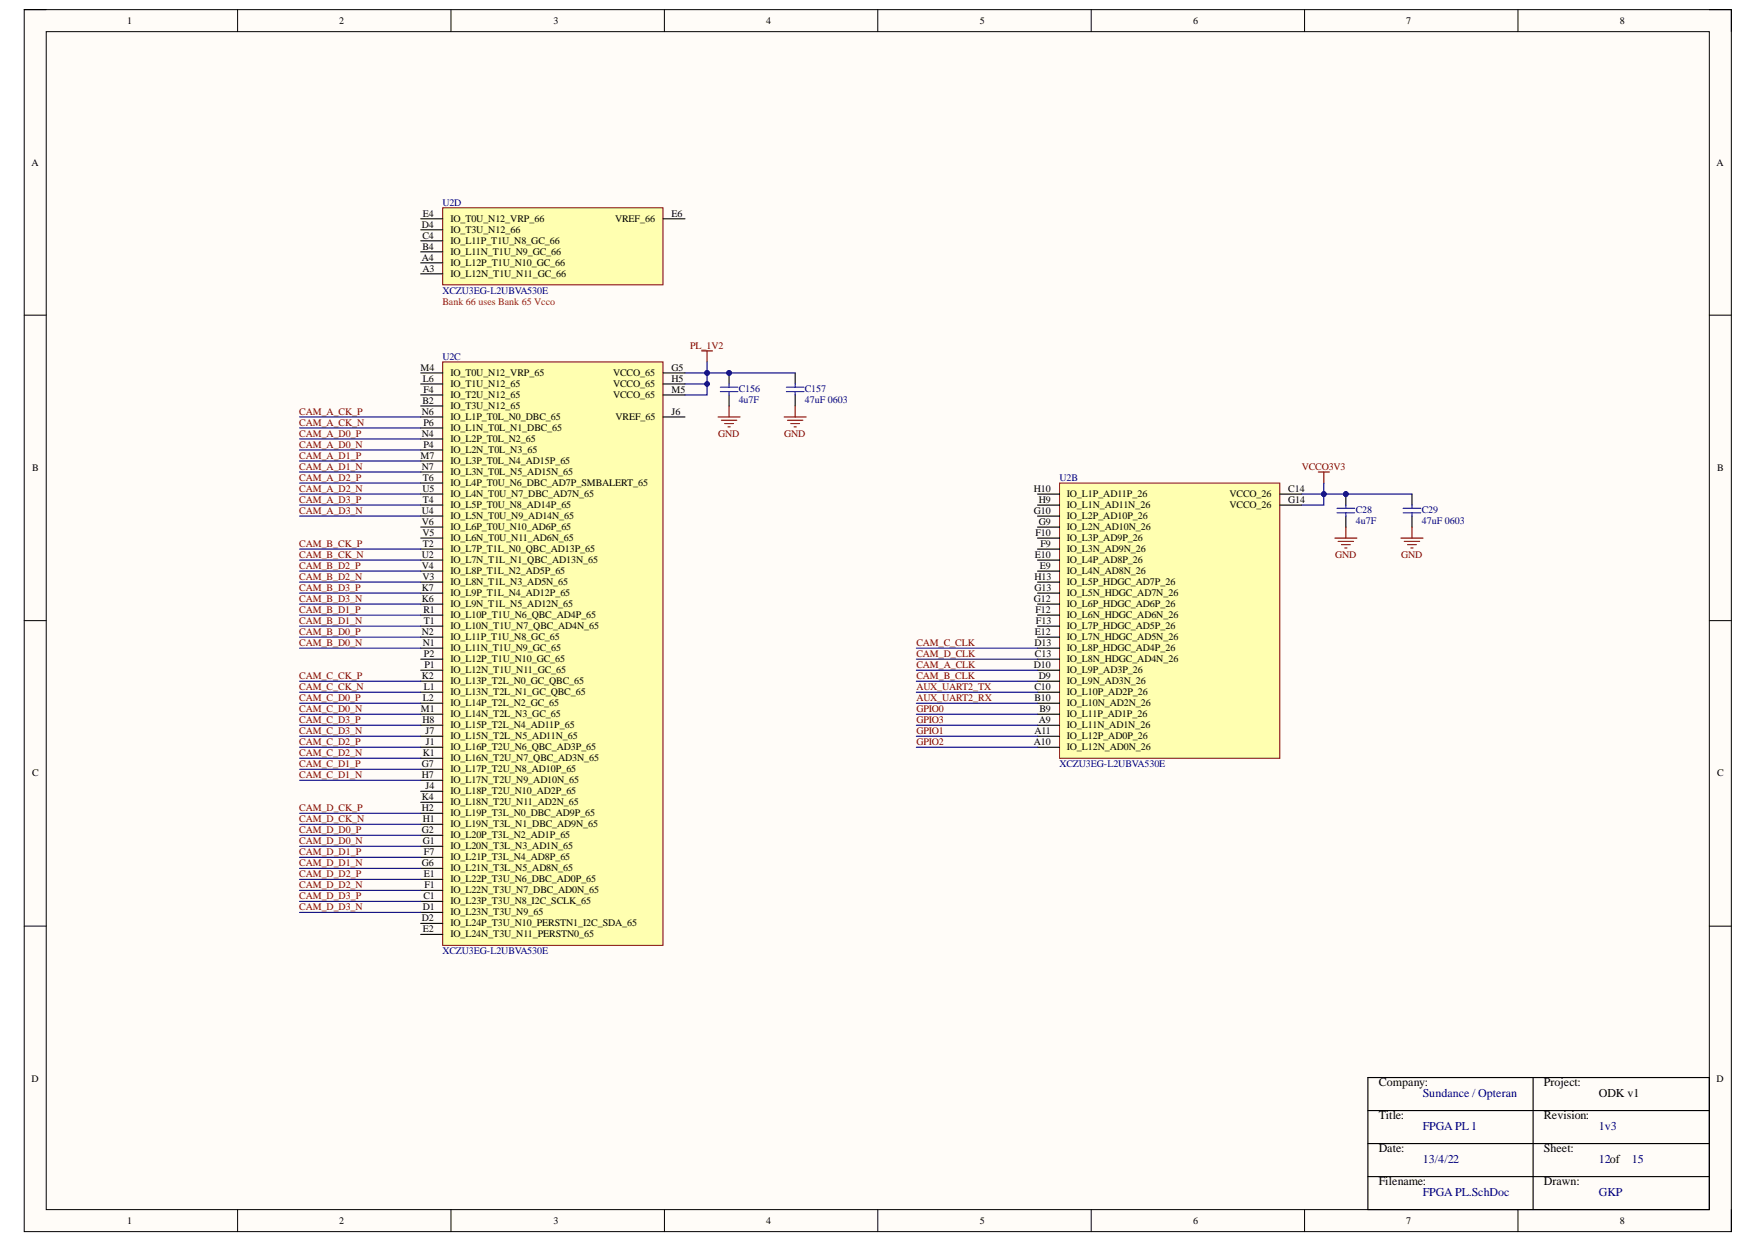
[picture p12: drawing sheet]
<svg xmlns="http://www.w3.org/2000/svg" width="297mm" height="210mm" viewBox="0 0 297 210" stroke-linecap="round" stroke-linejoin="round" font-family="sans-serif">
<defs><g id="words">
<g font-size="2">
<text x="233.1" y="183.5">Company:</text>
<text x="261" y="183.5">Project:</text>
<text x="270.3" y="185.3">ODK v1</text>
<text x="233.1" y="189">Title:</text>
<text x="261" y="189">Revision:</text>
<text x="233.1" y="194.7">Date:</text>
<text x="261" y="194.7">Sheet:</text>
<text x="233.1" y="200.3">Filename:</text>
<text x="261" y="200.3">Drawn:</text>
</g>
<g font-size="2" fill="#000080">
<text x="240.5" y="185.3">Sundance / Opteran</text>
<text x="240.5" y="191">FPGA PL 1</text>
<text x="270.3" y="191">1v3</text>
<text x="240.5" y="196.6">13/4/22</text>
<text x="270.3" y="196.6">12of</text>
<text x="275.9" y="196.6">15</text>
<text x="240.5" y="202.1">FPGA PL.SchDoc</text>
<text x="270.3" y="202.1">GKP</text>
</g>
<g font-size="1.7">
<text x="21.5" y="4.1">1</text>
<text x="57.4" y="4.1">2</text>
<text x="93.6" y="4.1">3</text>
<text x="129.5" y="4.1">4</text>
<text x="165.7" y="4.1">5</text>
<text x="201.7" y="4.1">6</text>
<text x="237.7" y="4.1">7</text>
<text x="273.9" y="4.1">8</text>
<text x="5.3" y="28">A</text>
<text x="290.2" y="28">A</text>
<text x="71.3" y="38.5">D4</text>
<text x="71.4" y="40.3">C4</text>
<text x="71.5" y="36.6">E4</text>
<text x="76.1" y="37.5">IO_T0U_N12_VRP_66</text>
<text x="76.1" y="39.4">IO_T3U_N12_66</text>
<text x="76.1" y="41.3">IO_L11P_T1U_N8_GC_66</text>
<text x="104" y="37.5">VREF_66</text>
<text x="113.5" y="36.6">E6</text>
<text x="71.3" y="44.1">A4</text>
<text x="71.4" y="42.2">B4</text>
<text x="71.4" y="45.9">A3</text>
<text x="76.1" y="43.1">IO_L11N_T1U_N9_GC_66</text>
<text x="76.1" y="46.8">IO_L12N_T1U_N11_GC_66</text>
<text x="76.1" y="45">IO_L12P_T1U_N10_GC_66</text>
<text x="71.1" y="62.6">M4</text>
<text x="71.5" y="64.5">L6</text>
<text x="76.1" y="63.6">IO_T0U_N12_VRP_65</text>
<text x="76.1" y="65.4">IO_T1U_N12_65</text>
<text x="103.6" y="63.6">VCCO_65</text>
<text x="103.6" y="65.4">VCCO_65</text>
<text x="113.5" y="62.6">G5</text>
<text x="113.5" y="64.5">H5</text>
<text x="71.3" y="70.1">N6</text>
<text x="71.4" y="68.2">B2</text>
<text x="71.6" y="66.4">F4</text>
<text x="71.6" y="71.9">P6</text>
<text x="76.1" y="67.3">IO_T2U_N12_65</text>
<text x="76.1" y="69.2">IO_T3U_N12_65</text>
<text x="76.1" y="71">IO_L1P_T0L_N0_DBC_65</text>
<text x="103.6" y="67.3">VCCO_65</text>
<text x="104.1" y="71">VREF_65</text>
<text x="113.5" y="70.1">J6</text>
<text x="113.5" y="66.4">M5</text>
<text x="71.1" y="77.5">M7</text>
<text x="71.3" y="73.8">N4</text>
<text x="71.6" y="75.7">P4</text>
<text x="76.1" y="72.9">IO_L1N_T0L_N1_DBC_65</text>
<text x="76.1" y="76.6">IO_L2N_T0L_N3_65</text>
<text x="76.1" y="74.7">IO_L2P_T0L_N2_65</text>
<text x="5.4" y="79.6">B</text>
<text x="71.3" y="79.4">N7</text>
<text x="71.4" y="83.1">U5</text>
<text x="71.5" y="81.2">T6</text>
<text x="76.1" y="80.3">IO_L3N_T0L_N5_AD15N_65</text>
<text x="76.1" y="78.5">IO_L3P_T0L_N4_AD15P_65</text>
<text x="76.1" y="82.2">IO_L4P_T0U_N6_DBC_AD7P_SMBALERT_65</text>
<text x="174.8" y="83.1">H10</text>
<text x="217.8" y="83.1">C14</text>
<text x="290.3" y="79.6">B</text>
<text x="71.3" y="86.8">U4</text>
<text x="71.3" y="88.7">V6</text>
<text x="71.5" y="85">T4</text>
<text x="76.1" y="84">IO_L4N_T0U_N7_DBC_AD7N_65</text>
<text x="76.1" y="87.8">IO_L5N_T0U_N9_AD14N_65</text>
<text x="76.1" y="85.9">IO_L5P_T0U_N8_AD14P_65</text>
<text x="76.1" y="89.6">IO_L6P_T0U_N10_AD6P_65</text>
<text x="174.8" y="86.8">G10</text>
<text x="175.6" y="85">H9</text>
<text x="175.6" y="88.7">G9</text>
<text x="180.4" y="85.9">IO_L1N_AD11N_26</text>
<text x="180.4" y="84">IO_L1P_AD11P_26</text>
<text x="180.4" y="89.6">IO_L2N_AD10N_26</text>
<text x="180.4" y="87.8">IO_L2P_AD10P_26</text>
<text x="207.9" y="84">VCCO_26</text>
<text x="207.9" y="85.9">VCCO_26</text>
<text x="217.8" y="85">G14</text>
<text x="71.3" y="94.3">U2</text>
<text x="71.4" y="90.5">V5</text>
<text x="71.5" y="92.4">T2</text>
<text x="76.1" y="91.5">IO_L6N_T0U_N11_AD6N_65</text>
<text x="76.1" y="95.2">IO_L7N_T1L_N1_QBC_AD13N_65</text>
<text x="76.1" y="93.3">IO_L7P_T1L_N0_QBC_AD13P_65</text>
<text x="175" y="94.3">E10</text>
<text x="175.1" y="90.5">F10</text>
<text x="175.9" y="92.4">F9</text>
<text x="180.4" y="93.3">IO_L3N_AD9N_26</text>
<text x="180.4" y="91.5">IO_L3P_AD9P_26</text>
<text x="180.4" y="95.2">IO_L4P_AD8P_26</text>
<text x="71.3" y="96.1">V4</text>
<text x="71.3" y="101.7">K6</text>
<text x="71.3" y="99.8">K7</text>
<text x="71.4" y="98">V3</text>
<text x="76.1" y="98.9">IO_L8N_T1L_N3_AD5N_65</text>
<text x="76.1" y="97.1">IO_L8P_T1L_N2_AD5P_65</text>
<text x="76.1" y="100.8">IO_L9P_T1L_N4_AD12P_65</text>
<text x="174.8" y="101.7">G12</text>
<text x="174.9" y="99.8">G13</text>
<text x="174.9" y="98">H13</text>
<text x="175.8" y="96.1">E9</text>
<text x="180.4" y="97.1">IO_L4N_AD8N_26</text>
<text x="180.4" y="100.8">IO_L5N_HDGC_AD7N_26</text>
<text x="180.4" y="98.9">IO_L5P_HDGC_AD7P_26</text>
<text x="71.3" y="107.3">N2</text>
<text x="71.6" y="103.6">R1</text>
<text x="71.7" y="105.4">T1</text>
<text x="76.1" y="102.6">IO_L9N_T1L_N5_AD12N_65</text>
<text x="76.1" y="106.4">IO_L10N_T1U_N7_QBC_AD4N_65</text>
<text x="76.1" y="104.5">IO_L10P_T1U_N6_QBC_AD4P_65</text>
<text x="175" y="107.3">E12</text>
<text x="175.1" y="103.6">F12</text>
<text x="175.1" y="105.4">F13</text>
<text x="180.4" y="104.5">IO_L6N_HDGC_AD6N_26</text>
<text x="180.4" y="102.6">IO_L6P_HDGC_AD6P_26</text>
<text x="180.4" y="106.4">IO_L7P_HDGC_AD5P_26</text>
<text x="71.5" y="109.1">N1</text>
<text x="71.7" y="111">P2</text>
<text x="71.7" y="112.9">P1</text>
<text x="76.1" y="110.1">IO_L11N_T1U_N9_GC_65</text>
<text x="76.1" y="108.2">IO_L11P_T1U_N8_GC_65</text>
<text x="76.1" y="113.8">IO_L12N_T1U_N11_GC_65</text>
<text x="76.1" y="111.9">IO_L12P_T1U_N10_GC_65</text>
<text x="174.8" y="112.9">D10</text>
<text x="174.9" y="109.1">D13</text>
<text x="175" y="111">C13</text>
<text x="180.4" y="108.2">IO_L7N_HDGC_AD5N_26</text>
<text x="180.4" y="111.9">IO_L8N_HDGC_AD4N_26</text>
<text x="180.4" y="110.1">IO_L8P_HDGC_AD4P_26</text>
<text x="180.4" y="113.8">IO_L9P_AD3P_26</text>
<text x="71.3" y="114.7">K2</text>
<text x="71.5" y="118.4">L2</text>
<text x="71.7" y="116.6">L1</text>
<text x="76.1" y="117.5">IO_L13N_T2L_N1_GC_QBC_65</text>
<text x="76.1" y="115.7">IO_L13P_T2L_N0_GC_QBC_65</text>
<text x="76.1" y="119.4">IO_L14P_T2L_N2_GC_65</text>
<text x="174.9" y="118.4">B10</text>
<text x="174.9" y="116.6">C10</text>
<text x="175.6" y="114.7">D9</text>
<text x="180.4" y="115.7">IO_L9N_AD3N_26</text>
<text x="180.4" y="119.4">IO_L10N_AD2N_26</text>
<text x="180.4" y="117.5">IO_L10P_AD2P_26</text>
<text x="71.2" y="120.3">M1</text>
<text x="71.4" y="122.2">H8</text>
<text x="71.9" y="124">J7</text>
<text x="72" y="125.9">J1</text>
<text x="76.1" y="121.2">IO_L14N_T2L_N3_GC_65</text>
<text x="76.1" y="125">IO_L15N_T2L_N5_AD11N_65</text>
<text x="76.1" y="123.1">IO_L15P_T2L_N4_AD11P_65</text>
<text x="174.8" y="125.9">A10</text>
<text x="174.9" y="124">A11</text>
<text x="175.6" y="122.2">A9</text>
<text x="175.7" y="120.3">B9</text>
<text x="180.4" y="123.1">IO_L11N_AD1N_26</text>
<text x="180.4" y="121.2">IO_L11P_AD1P_26</text>
<text x="180.4" y="125">IO_L12P_AD0P_26</text>
<text x="5.4" y="131.2">C</text>
<text x="71.3" y="131.5">H7</text>
<text x="71.3" y="129.6">G7</text>
<text x="71.5" y="127.7">K1</text>
<text x="76.1" y="128.7">IO_L16N_T2U_N7_QBC_AD3N_65</text>
<text x="76.1" y="126.8">IO_L16P_T2U_N6_QBC_AD3P_65</text>
<text x="76.1" y="130.5">IO_L17P_T2U_N8_AD10P_65</text>
<text x="180.4" y="126.8">IO_L12N_AD0N_26</text>
<text x="290.3" y="131.2">C</text>
<text x="71.3" y="135.2">K4</text>
<text x="71.3" y="137">H2</text>
<text x="71.9" y="133.3">J4</text>
<text x="76.1" y="132.4">IO_L17N_T2U_N9_AD10N_65</text>
<text x="76.1" y="136.1">IO_L18N_T2U_N11_AD2N_65</text>
<text x="76.1" y="134.3">IO_L18P_T2U_N10_AD2P_65</text>
<text x="76.1" y="138">IO_L19P_T3L_N0_DBC_AD9P_65</text>
<text x="71.3" y="140.8">G2</text>
<text x="71.5" y="138.9">H1</text>
<text x="71.5" y="142.6">G1</text>
<text x="76.1" y="139.8">IO_L19N_T3L_N1_DBC_AD9N_65</text>
<text x="76.1" y="143.6">IO_L20N_T3L_N3_AD1N_65</text>
<text x="76.1" y="141.7">IO_L20P_T3L_N2_AD1P_65</text>
<text x="71.3" y="146.3">G6</text>
<text x="71.7" y="144.5">F7</text>
<text x="71.7" y="148.2">E1</text>
<text x="76.1" y="147.3">IO_L21N_T3L_N5_AD8N_65</text>
<text x="76.1" y="145.4">IO_L21P_T3L_N4_AD8P_65</text>
<text x="76.1" y="149.1">IO_L22P_T3U_N6_DBC_AD0P_65</text>
<text x="71.3" y="155.6">D2</text>
<text x="71.5" y="153.8">D1</text>
<text x="71.6" y="151.9">C1</text>
<text x="71.7" y="150.1">F1</text>
<text x="76.1" y="151">IO_L22N_T3U_N7_DBC_AD0N_65</text>
<text x="76.1" y="154.7">IO_L23N_T3U_N9_65</text>
<text x="76.1" y="152.9">IO_L23P_T3U_N8_I2C_SCLK_65</text>
<text x="71.5" y="157.5">E2</text>
<text x="76.1" y="158.4">IO_L24N_T3U_N11_PERSTN0_65</text>
<text x="76.1" y="156.6">IO_L24P_T3U_N10_PERSTN1_I2C_SDA_65</text>
<text x="5.3" y="182.9">D</text>
<text x="290.2" y="182.9">D</text>
<text x="21.5" y="206.8">1</text>
<text x="57.4" y="206.8">2</text>
<text x="93.6" y="206.8">3</text>
<text x="129.5" y="206.8">4</text>
<text x="165.7" y="206.8">5</text>
<text x="201.7" y="206.8">6</text>
<text x="237.7" y="206.8">7</text>
<text x="273.9" y="206.8">8</text>
</g>
<g font-size="1.7" fill="#000080">
<text x="74.8" y="34.8">U2D</text>
<text x="74.8" y="49.6">XCZU3EG-L2UBVA530E</text>
<text x="74.8" y="60.8">U2C</text>
<text x="124.9" y="66.2">C156</text>
<text x="124.9" y="68.1">4u7F</text>
<text x="136" y="66.2">C157</text>
<text x="136" y="68.1">47uF 0603</text>
<text x="179.1" y="81.2">U2B</text>
<text x="229.2" y="86.7">C28</text>
<text x="229.2" y="88.5">4u7F</text>
<text x="240.4" y="86.7">C29</text>
<text x="240.4" y="88.5">47uF 0603</text>
<text x="179.1" y="129.6">XCZU3EG-L2UBVA530E</text>
<text x="74.8" y="161.2">XCZU3EG-L2UBVA530E</text>
</g>
<text font-size="1.7" fill="#f00" x="74.8" y="51.5">Bank 66 uses Bank 65 Vcco</text>
<g font-size="1.7" fill="#800000">
<text x="116.7" y="58.9">PL_1V2</text>
<text x="50.6" y="71.9">CAM_A_CK_N</text>
<text x="50.6" y="70.1">CAM_A_CK_P</text>
<text x="50.6" y="75.7">CAM_A_D0_N</text>
<text x="50.6" y="73.8">CAM_A_D0_P</text>
<text x="50.6" y="77.5">CAM_A_D1_P</text>
<text x="121.4" y="73.8">GND</text>
<text x="132.6" y="73.8">GND</text>
<text x="50.6" y="83.1">CAM_A_D2_N</text>
<text x="50.6" y="81.2">CAM_A_D2_P</text>
<text x="50.6" y="79.4">CAM_A_D1_N</text>
<text x="220.1" y="79.4">VCCO3V3</text>
<text x="50.6" y="86.8">CAM_A_D3_N</text>
<text x="50.6" y="85">CAM_A_D3_P</text>
<text x="50.6" y="94.3">CAM_B_CK_N</text>
<text x="50.6" y="92.4">CAM_B_CK_P</text>
<text x="225.7" y="94.3">GND</text>
<text x="236.9" y="94.3">GND</text>
<text x="50.6" y="98">CAM_B_D2_N</text>
<text x="50.6" y="96.1">CAM_B_D2_P</text>
<text x="50.6" y="101.7">CAM_B_D3_N</text>
<text x="50.6" y="99.8">CAM_B_D3_P</text>
<text x="50.6" y="105.4">CAM_B_D1_N</text>
<text x="50.6" y="103.6">CAM_B_D1_P</text>
<text x="50.6" y="107.3">CAM_B_D0_P</text>
<text x="50.6" y="109.1">CAM_B_D0_N</text>
<text x="154.9" y="112.9">CAM_A_CLK</text>
<text x="154.9" y="109.1">CAM_C_CLK</text>
<text x="154.9" y="111">CAM_D_CLK</text>
<text x="50.6" y="118.4">CAM_C_D0_P</text>
<text x="50.6" y="116.6">CAM_C_CK_N</text>
<text x="50.6" y="114.7">CAM_C_CK_P</text>
<text x="154.9" y="114.7">CAM_B_CLK</text>
<text x="154.9" y="116.6">AUX_UART2_TX</text>
<text x="154.9" y="118.4">AUX_UART2_RX</text>
<text x="50.6" y="120.3">CAM_C_D0_N</text>
<text x="50.6" y="125.9">CAM_C_D2_P</text>
<text x="50.6" y="124">CAM_C_D3_N</text>
<text x="50.6" y="122.2">CAM_C_D3_P</text>
<text x="154.9" y="120.3">GPIO0</text>
<text x="154.9" y="124">GPIO1</text>
<text x="154.9" y="125.9">GPIO2</text>
<text x="154.9" y="122.2">GPIO3</text>
<text x="50.6" y="127.7">CAM_C_D2_N</text>
<text x="50.6" y="131.5">CAM_C_D1_N</text>
<text x="50.6" y="129.6">CAM_C_D1_P</text>
<text x="50.6" y="137">CAM_D_CK_P</text>
<text x="50.6" y="142.6">CAM_D_D0_N</text>
<text x="50.6" y="140.8">CAM_D_D0_P</text>
<text x="50.6" y="138.9">CAM_D_CK_N</text>
<text x="50.6" y="146.3">CAM_D_D1_N</text>
<text x="50.6" y="144.5">CAM_D_D1_P</text>
<text x="50.6" y="148.2">CAM_D_D2_P</text>
<text x="50.6" y="153.8">CAM_D_D3_N</text>
<text x="50.6" y="151.9">CAM_D_D3_P</text>
<text x="50.6" y="150.1">CAM_D_D2_N</text>
</g>
</g></defs>
<path d="M4.1 1.6h288.6v206.5h-288.6z" fill-rule="evenodd" fill="#fffcf8"/>
<path d="M4.1 1.6h288.6v206.5h-288.6z" fill="none" stroke="#000" stroke-width=".17"/>
<path d="M7.8 5.4h281.2v199h-281.2z" fill-rule="evenodd" fill="#fffcf8"/>
<g fill="none" stroke="#000" stroke-width=".17">
<path d="M4.1 1.6h3.7M7.8 5.4h281.2v199h-281.2zM40.2 1.6v3.8M76.2 1.6v3.8M112.3 1.6v3.8M148.4 1.6v3.8M184.5 1.6v3.8M220.6 1.6v3.8M256.6 1.6v3.8M289 1.6h3.7v3.8M4.1 53.3h3.7M289 53.3h3.7"/>
<path d="M4.1 104.9h3.7M289 104.9h3.7M4.1 156.5h3.7M289 156.5h3.7M40.2 204.4v3.7M76.2 204.4v3.7M112.3 204.4v3.7M148.4 204.4v3.7M184.5 204.4v3.7M220.6 204.4v3.7M256.6 204.4v3.7M292.7 204.4v3.7"/>
</g>
<path d="M231.3 182.1h57.7v22.3h-57.7zM231.3 187.7h57.7M231.3 193.3h57.7M231.3 198.9h57.7M259.2 182.1v22.3" fill="none" stroke="#000" stroke-width=".19"/>
<path d="M179.1 81.6h37.3v46.6h-37.3z" fill-rule="evenodd" fill="#ffffb0"/>
<path d="M179.1 81.6h37.3v46.6h-37.3z" fill="none" stroke="#800000" stroke-width=".17"/>
<g fill="none" stroke="#000" stroke-width=".19">
<path d="M175.4 85.4h3.7M175.4 83.5h3.7M175.4 89.1h3.7M175.4 87.2h3.7M175.4 92.8h3.7M175.4 90.9h3.7M175.4 96.5h3.7M175.4 94.7h3.7M175.4 98.4h3.7M216.4 85.4h3.7M216.4 83.5h3.7M175.4 100.2h3.7"/>
<path d="M175.4 104h3.7M175.4 102.1h3.7M175.4 107.7h3.7M175.4 105.8h3.7M175.4 111.4h3.7M175.4 109.5h3.7M175.4 115.1h3.7M175.4 113.3h3.7M175.4 118.9h3.7M175.4 117h3.7M175.4 122.6h3.7M175.4 120.7h3.7"/>
<path d="M175.4 126.3h3.7M175.4 124.4h3.7"/>
</g>
<path d="M74.8 61.2h37.3v98.6h-37.3z" fill-rule="evenodd" fill="#ffffb0"/>
<path d="M74.8 61.2h37.3v98.6h-37.3z" fill="none" stroke="#800000" stroke-width=".17"/>
<g fill="none" stroke="#000" stroke-width=".19">
<path d="M71.1 63h3.7M71.1 64.9h3.7M71.1 66.8h3.7M71.1 68.6h3.7M71.1 72.3h3.7M71.1 70.5h3.7M71.1 76h3.7M71.1 74.2h3.7M71.1 79.8h3.7M71.1 77.9h3.7M112.1 63h3.7M112.1 64.9h3.7"/>
<path d="M112.1 66.8h3.7M112.1 70.5h3.7M71.1 83.5h3.7M71.1 81.6h3.7M71.1 87.2h3.7M71.1 85.4h3.7M71.1 90.9h3.7M71.1 89.1h3.7M71.1 94.7h3.7M71.1 92.8h3.7M71.1 98.4h3.7M71.1 96.5h3.7"/>
<path d="M71.1 102.1h3.7M71.1 100.2h3.7M71.1 105.8h3.7M71.1 104h3.7M71.1 109.5h3.7M71.1 107.7h3.7M71.1 113.3h3.7M71.1 111.4h3.7M71.1 117h3.7M71.1 115.1h3.7M71.1 118.8h3.7M71.1 120.7h3.7"/>
<path d="M71.1 124.4h3.7M71.1 122.6h3.7M71.1 128.1h3.7M71.1 126.3h3.7M71.1 131.9h3.7M71.1 130h3.7M71.1 135.6h3.7M71.1 133.7h3.7M71.1 139.3h3.7M71.1 137.4h3.7M71.1 143h3.7M71.1 141.2h3.7"/>
<path d="M71.1 146.8h3.7M71.1 144.9h3.7M71.1 150.5h3.7M71.1 148.6h3.7M71.1 154.2h3.7M71.1 152.3h3.7M71.1 157.9h3.7M71.1 156.1h3.7"/>
</g>
<path d="M74.8 35.1h37.3v13h-37.3z" fill-rule="evenodd" fill="#ffffb0"/>
<path d="M74.8 35.1h37.3v13h-37.3z" fill="none" stroke="#800000" stroke-width=".17"/>
<path d="M71.1 37h3.7M71.1 38.8h3.7M112.1 37h3.7M71.1 42.6h3.7M71.1 40.7h3.7M71.1 46.3h3.7M71.1 44.4h3.7M238.7 83.5v1.9M238.7 87.2v1.9" fill="none" stroke="#000" stroke-width=".19"/>
<path d="M237.2 85.9h3M237.2 86.7h3M238.7 85.4v.5M238.7 86.7v.5" fill="none" stroke="#00f" stroke-width=".19"/>
<path d="M225.7 90.9h3.7M226.2 91.5h2.6M226.8 92h1.5M227.4 92.6h.3M227.5 89.1v1.8M236.8 90.9h3.8M237.4 91.5h2.6M238 92h1.5M238.5 92.6h.4M238.7 89.1v1.8" fill="none" stroke="#800000" stroke-width=".19"/>
<circle cx="227.5" cy="83.5" r=".37" fill="#000080"/>
<circle cx="227.5" cy="83.5" r=".37" fill="none" stroke="#000080" stroke-width=".17"/>
<path d="M227.5 83.5v1.9M227.5 87.2v1.9" fill="none" stroke="#000" stroke-width=".19"/>
<circle cx="227.5" cy="83.5" r=".37" fill="#000080"/>
<circle cx="227.5" cy="83.5" r=".37" fill="none" stroke="#000080" stroke-width=".17"/>
<path d="M132.9 65.4h3M132.9 66.2h3M134.4 64.9v.5M134.4 66.2v.6M226 85.9h3M226 86.7h3M227.5 85.4v.5M227.5 86.7v.5" fill="none" stroke="#00f" stroke-width=".19"/>
<path d="M118.6 59.3h1.9M119.5 59.3v1.9M121.4 70.5h3.7M122 71h2.6M122.5 71.6h1.5M123.1 72.1h.3M123.3 68.6v1.9M132.6 70.5h3.7M133.1 71h2.6M133.7 71.6h1.5M134.2 72.1h.4M134.4 68.6v1.9" fill="none" stroke="#800000" stroke-width=".19"/>
<path d="M134.4 63v1.9M134.4 66.8v1.8" fill="none" stroke="#000" stroke-width=".19"/>
<circle cx="123.3" cy="63" r=".37" fill="#000080"/>
<circle cx="123.3" cy="63" r=".37" fill="none" stroke="#000080" stroke-width=".17"/>
<path d="M123.3 63v1.9M123.3 66.8v1.8" fill="none" stroke="#000" stroke-width=".19"/>
<circle cx="123.3" cy="63" r=".37" fill="#000080"/>
<circle cx="123.3" cy="63" r=".37" fill="none" stroke="#000080" stroke-width=".17"/>
<path d="M121.8 65.4h2.9M121.8 66.2h2.9M123.3 64.9v.5M123.3 66.2v.6" fill="none" stroke="#00f" stroke-width=".19"/>
<path d="M222.9 79.8h1.8M223.8 79.8v1.8" fill="none" stroke="#800000" stroke-width=".19"/>
<g fill="none" stroke="#000080" stroke-width=".19">
<path d="M50.6 76h20.5M50.6 74.2h20.5M50.6 79.8h20.5M50.6 77.9h20.5M50.6 72.3h20.5M50.6 70.5h20.5M50.6 94.7h20.5M50.6 92.8h20.5M50.6 87.2h20.5M50.6 85.4h20.5M50.6 83.5h20.5M50.6 81.6h20.5"/>
<path d="M220.1 83.5h3.7M50.6 118.8h20.5M50.6 117h20.5M50.6 115.1h20.5M154.9 115.1h20.5M154.9 113.3h20.5M154.9 111.4h20.5M154.9 109.5h20.5M50.6 120.7h20.5M50.6 128.1h20.5M50.6 126.3h20.5M50.6 139.3h20.5"/>
<path d="M50.6 137.4h20.5M50.6 143h20.5M50.6 141.2h20.5M50.6 146.8h20.5M50.6 144.9h20.5M50.6 154.2h20.5M50.6 152.3h20.5M50.6 150.5h20.5M50.6 148.6h20.5"/>
</g>
<circle cx="223.8" cy="83.5" r=".37" fill="#000080"/>
<circle cx="223.8" cy="83.5" r=".37" fill="none" stroke="#000080" stroke-width=".17"/>
<path d="M223.8 83.5h14.9" fill="none" stroke="#000080" stroke-width=".19"/>
<circle cx="223.8" cy="83.5" r=".37" fill="#000080"/>
<circle cx="223.8" cy="83.5" r=".37" fill="none" stroke="#000080" stroke-width=".17"/>
<circle cx="227.5" cy="83.5" r=".37" fill="#000080"/>
<circle cx="227.5" cy="83.5" r=".37" fill="none" stroke="#000080" stroke-width=".17"/>
<path d="M119.5 61.2v1.8M154.9 118.9h20.5M154.9 117h20.5M154.9 126.3h20.5M154.9 124.4h20.5M154.9 122.6h20.5M154.9 120.7h20.5" fill="none" stroke="#000080" stroke-width=".19"/>
<circle cx="119.5" cy="63" r=".37" fill="#000080"/>
<circle cx="119.5" cy="63" r=".37" fill="none" stroke="#000080" stroke-width=".17"/>
<path d="M115.8 64.9h3.7" fill="none" stroke="#000080" stroke-width=".19"/>
<circle cx="119.5" cy="64.9" r=".37" fill="#000080"/>
<circle cx="119.5" cy="64.9" r=".37" fill="none" stroke="#000080" stroke-width=".17"/>
<path d="M223.8 81.6v3.8h-3.7" fill="none" stroke="#000080" stroke-width=".19"/>
<circle cx="223.8" cy="83.5" r=".37" fill="#000080"/>
<circle cx="223.8" cy="83.5" r=".37" fill="none" stroke="#000080" stroke-width=".17"/>
<path d="M119.5 63v3.8h-3.7" fill="none" stroke="#000080" stroke-width=".19"/>
<circle cx="119.5" cy="64.9" r=".37" fill="#000080"/>
<circle cx="119.5" cy="64.9" r=".37" fill="none" stroke="#000080" stroke-width=".17"/>
<circle cx="119.5" cy="63" r=".37" fill="#000080"/>
<circle cx="119.5" cy="63" r=".37" fill="none" stroke="#000080" stroke-width=".17"/>
<path d="M115.8 63h18.6" fill="none" stroke="#000080" stroke-width=".19"/>
<circle cx="119.5" cy="63" r=".37" fill="#000080"/>
<circle cx="119.5" cy="63" r=".37" fill="none" stroke="#000080" stroke-width=".17"/>
<circle cx="123.3" cy="63" r=".37" fill="#000080"/>
<circle cx="123.3" cy="63" r=".37" fill="none" stroke="#000080" stroke-width=".17"/>
<path d="M50.6 98.4h20.5M50.6 96.5h20.5M50.6 102.1h20.5M50.6 100.2h20.5M50.6 105.8h20.5M50.6 104h20.5M50.6 109.5h20.5M50.6 107.7h20.5M50.6 131.9h20.5M50.6 130h20.5M50.6 124.4h20.5M50.6 122.6h20.5" fill="none" stroke="#000080" stroke-width=".19"/>
<use href="#words"/>
</svg>
